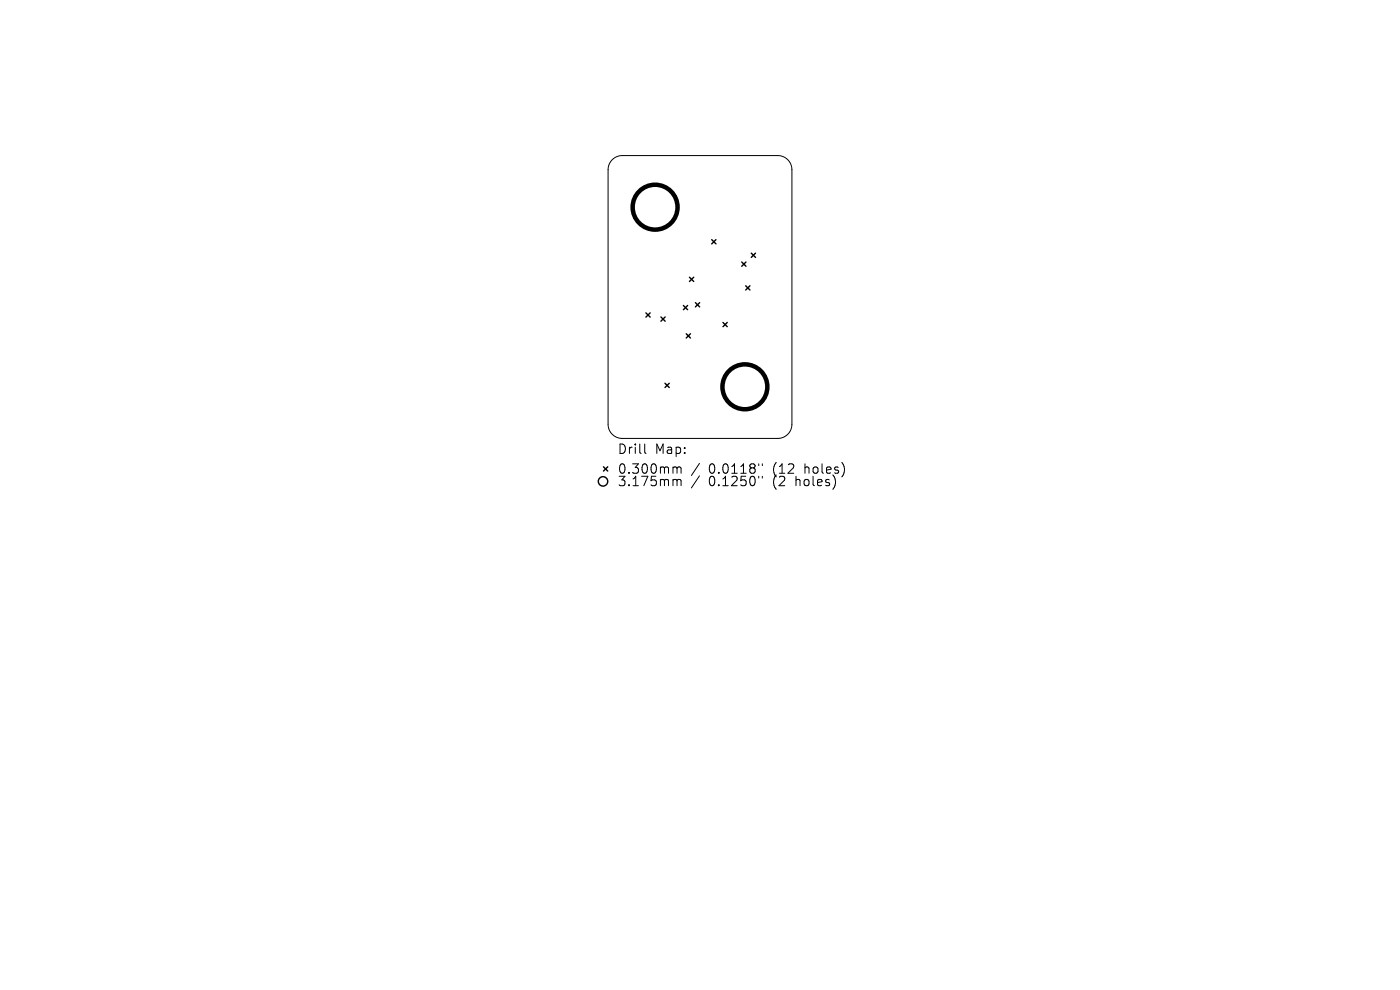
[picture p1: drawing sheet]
<svg xmlns="http://www.w3.org/2000/svg" width="297mm" height="210mm" viewBox="0 0 297 210" stroke-linecap="round" stroke-linejoin="round" font-family="sans-serif">
<defs><g id="words">
<g font-size="2.8">
<text x="130.9" y="96.6">Drill</text>
<text x="130.9" y="100.8">0.300mm</text>
<text x="138.9" y="96.6">Map:</text>
<text x="150.4" y="100.8">0.0118&quot;</text>
<text x="164.1" y="100.8">(12</text>
<text x="171" y="100.8">holes)</text>
<text x="130.9" y="103.4">3.175mm</text>
<text x="150.4" y="103.4">0.1250&quot;</text>
<text x="164.1" y="103.4">(2</text>
<text x="169.1" y="103.4">holes)</text>
</g>
</g></defs>
<g fill="none" stroke="#000" stroke-width=".21">
<path d="M129.9 33.9a3 3 0 0 1 2.1-.9h33a3 3 0 0 1 3 3v54a3 3 0 0 1-3 3h-33a3 3 0 0 1-3-3v-54a3 3 0 0 1 .9-2.1zM136.8 94.2v1.7l.3 .3M143.1 99.1h.2l.3 .2M143.6 99.3l.3-.2 .5 .1 .1 1.2M143.6 99.3v1.1M148.4 98.3l-1.7 2.6M161 98.4v.4M161.7 98.4v.4M143.1 101.7l.4 .1 .1 .2M143.6 102v1M143.6 102l.3-.3 .5 .1 .1 1.2M148.4 100.9l-1.7 2.6"/>
<path d="M161 101v.4M161.7 101v.4"/>
</g>
<g fill="none" stroke="#000" stroke-width=".3">
<path d="M146.3 58.8l.9 .9M147.2 58.8l-.9 .9M151 50.8l.9 .9M151.9 50.8l-.9 .9M157.4 55.6l.9 .9M158.3 55.6l-.9 .9M159.4 53.7l.9 .9M160.3 53.7l-.9 .9M137 66.4l.9 .9M137.9 66.4l-.9 .9M140.2 67.2l.9 .9M141.1 67.2l-.9 .9"/>
<path d="M145 64.8l.9 .9M145.6 70.8l.9 .9M145.9 64.8l-.9 .9M146.5 70.8l-.9 .9M147.5 64.2l.9 .9M148.4 64.2l-.9 .9M153.4 68.4l.9 .9M154.3 68.4l-.9 .9M158.2 60.6l.9 .9M159.1 60.6l-.9 .9M128 99l.9 .9M128.9 99l-.9 .9"/>
<path d="M141.1 81.3l.9 .9M142 81.3l-.9 .9"/>
<circle cx="127.9" cy="102.1" r="1"/>
</g>
<g fill="none" stroke="#000" stroke-width=".95">
<circle cx="139" cy="44" r="4.8"/>
<circle cx="158" cy="82.1" r="4.8"/>
</g>
<use href="#words"/>
</svg>
